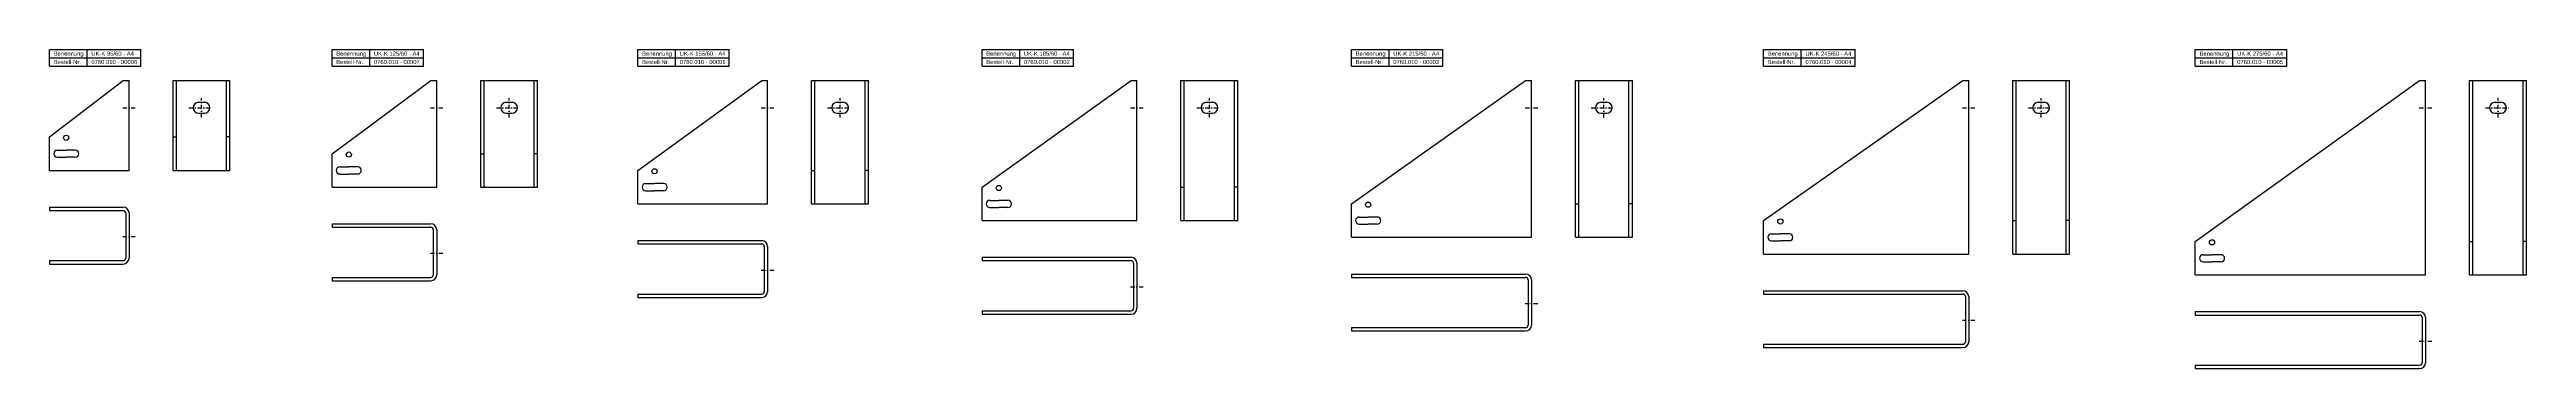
# Model space of a CAD drawing. Header units: inches. Extents: x 44 to 3003, y 41 to 423.
import ezdxf

# ---------------------------------------------------------------- set-up
doc = ezdxf.new("R2010")
doc.units = ezdxf.units.IN
doc.header["$LTSCALE"] = 10
doc.header["$MEASUREMENT"] = 0
doc.linetypes.add('STRICHPUNKT2', pattern=[0.5, 0.25, -0.125, 0, -0.125])
doc.layers.add('Halfen', color=2, linetype='Continuous')
doc.styles.add('ARIAL50', font='ARIAL.TTF', dxfattribs={"height": 5})

msp = doc.modelspace()

# ---------------------------------------------------------------- linework, layer by layer
at = {"layer": 'Halfen', "color": 2}
for p, q in [((43.7, 402.6), (43.7, 422.6)), ((43.7, 422.6), (152.9, 422.6)), ((88.7, 402.6), (88.7, 422.6)), ((152.9, 402.6), (152.9, 422.6)), ((381.2, 402.6), (381.2, 422.6)), ((381.2, 422.6), (490.4, 422.6)), ((426.2, 402.6), (426.2, 422.6)), ((490.4, 402.6), (490.4, 422.6)), ((746.5, 402.6), (746.5, 422.6)), ((746.5, 422.6), (855.7, 422.6)), ((791.5, 402.6), (791.5, 422.6)), ((855.7, 402.6), (855.7, 422.6)), ((1157.7, 402.6), (1157.7, 422.6)), ((1157.7, 422.6), (1266.9, 422.6)), ((1202.7, 402.6), (1202.7, 422.6)), ((1266.9, 402.6), (1266.9, 422.6)), ((1599, 402.6), (1599, 422.6)), ((1599, 422.6), (1708.2, 422.6)), ((1643.9, 402.6), (1643.9, 422.6)), ((1708.2, 402.6), (1708.2, 422.6)), ((2091.3, 402.6), (2091.3, 422.6)), ((2091.3, 422.6), (2200.5, 422.6)), ((2136.3, 402.6), (2136.3, 422.6)), ((2200.5, 402.6), (2200.5, 422.6)), ((2607, 402.6), (2607, 422.6)), ((2607, 422.6), (2716.2, 422.6)), ((2652, 402.6), (2652, 422.6)), ((2716.2, 402.6), (2716.2, 422.6)), ((43.7, 412.6), (152.9, 412.6)), ((43.7, 402.6), (152.9, 402.6)), ((43.7, 317.9), (131.7, 385.4)), ((131.7, 385.4), (138.7, 385.4)), ((138.7, 277.9), (138.7, 385.4)), ((191.3, 277.9), (191.3, 385.4)), ((191.3, 385.4), (259.3, 385.4)), ((195.3, 277.9), (195.3, 385.4)), ((255.3, 277.9), (255.3, 385.4)), ((259.3, 277.9), (259.3, 385.4)), ((381.2, 412.6), (490.4, 412.6)), ((381.2, 402.6), (490.4, 402.6)), ((381.2, 297.9), (499.2, 385.4)), ((499.2, 385.4), (506.2, 385.4)), ((506.2, 257.9), (506.2, 385.4)), ((558.8, 257.9), (558.8, 385.4)), ((558.8, 385.4), (626.8, 385.4)), ((562.8, 257.9), (562.8, 385.4)), ((622.8, 257.9), (622.8, 385.4)), ((626.8, 257.9), (626.8, 385.4)), ((746.5, 412.6), (855.7, 412.6)), ((746.5, 402.6), (855.7, 402.6)), ((746.5, 277.9), (894.5, 385.4)), ((894.5, 385.4), (901.5, 385.4)), ((901.5, 237.9), (901.5, 385.4)), ((954.1, 237.9), (954.1, 385.4)), ((954.1, 385.4), (1022.1, 385.4)), ((958.1, 237.9), (958.1, 385.4)), ((1018.1, 237.9), (1018.1, 385.4)), ((1022.1, 237.9), (1022.1, 385.4)), ((1157.7, 412.6), (1266.9, 412.6)), ((1157.7, 402.6), (1266.9, 402.6)), ((1157.7, 257.9), (1335.7, 385.4)), ((1335.7, 385.4), (1342.7, 385.4)), ((1342.7, 217.9), (1342.7, 385.4)), ((1395.3, 217.9), (1395.3, 385.4)), ((1395.3, 385.4), (1463.3, 385.4)), ((1399.3, 217.9), (1399.3, 385.4)), ((1459.3, 217.9), (1459.3, 385.4)), ((1463.3, 217.9), (1463.3, 385.4)), ((1599, 412.6), (1708.2, 412.6)), ((1599, 402.6), (1708.2, 402.6)), ((1599, 237.9), (1807, 385.4)), ((1807, 385.4), (1814, 385.4)), ((1814, 197.9), (1814, 385.4)), ((1866.5, 197.9), (1866.5, 385.4)), ((1866.5, 385.4), (1934.5, 385.4)), ((1870.5, 197.9), (1870.5, 385.4)), ((1930.5, 197.9), (1930.5, 385.4)), ((1934.5, 197.9), (1934.5, 385.4)), ((2091.3, 412.6), (2200.5, 412.6)), ((2091.3, 402.6), (2200.5, 402.6)), ((2091.3, 217.9), (2329.3, 385.4)), ((2329.3, 385.4), (2336.3, 385.4)), ((2336.3, 177.9), (2336.3, 385.4)), ((2388.9, 177.9), (2388.9, 385.4)), ((2388.9, 385.4), (2456.9, 385.4)), ((2392.9, 177.9), (2392.9, 385.4)), ((2452.9, 177.9), (2452.9, 385.4)), ((2456.9, 177.9), (2456.9, 385.4)), ((2607, 412.6), (2716.2, 412.6)), ((2607, 402.6), (2716.2, 402.6)), ((2607, 192.9), (2875, 385.4)), ((2875, 385.4), (2882, 385.4)), ((2882, 152.9), (2882, 385.4)), ((2934.6, 152.9), (2934.6, 385.4)), ((2934.6, 385.4), (3002.6, 385.4)), ((2938.6, 152.9), (2938.6, 385.4)), ((2998.6, 152.9), (2998.6, 385.4)), ((3002.6, 152.9), (3002.6, 385.4)), ((221.8, 359.4), (228.8, 359.4)), ((589.3, 359.4), (596.3, 359.4)), ((984.6, 359.4), (991.6, 359.4)), ((1425.8, 359.4), (1432.8, 359.4)), ((1897, 359.4), (1904, 359.4)), ((2419.4, 359.4), (2426.4, 359.4)), ((2965.1, 359.4), (2972.1, 359.4)), ((221.8, 346.4), (228.8, 346.4)), ((589.3, 346.4), (596.3, 346.4)), ((984.6, 346.4), (991.6, 346.4)), ((1425.8, 346.4), (1432.8, 346.4)), ((1897, 346.4), (1904, 346.4)), ((2419.4, 346.4), (2426.4, 346.4)), ((2965.1, 346.4), (2972.1, 346.4)), ((43.7, 277.9), (43.7, 317.9)), ((53, 302.1), (63.7, 302.1)), ((74.5, 302.1), (63.7, 302.1)), ((191.3, 317.9), (195.3, 317.9)), ((259.3, 317.9), (255.3, 317.9)), ((381.2, 257.9), (381.2, 297.9)), ((558.8, 297.9), (562.8, 297.9)), ((626.8, 297.9), (622.8, 297.9)), ((43.7, 277.9), (138.7, 277.9)), ((53, 293.6), (63.7, 293.6)), ((74.5, 293.6), (63.7, 293.6)), ((191.3, 277.9), (259.3, 277.9)), ((390.4, 282.1), (401.2, 282.1)), ((390.4, 273.6), (401.2, 273.6)), ((411.9, 282.1), (401.2, 282.1)), ((411.9, 273.6), (401.2, 273.6)), ((746.5, 237.9), (746.5, 277.9)), ((954.1, 277.9), (958.1, 277.9)), ((1022.1, 277.9), (1018.1, 277.9)), ((381.2, 257.9), (506.2, 257.9)), ((558.8, 257.9), (626.8, 257.9)), ((746.5, 237.9), (901.5, 237.9)), ((755.8, 262.1), (766.5, 262.1)), ((755.8, 253.6), (766.5, 253.6)), ((777.3, 262.1), (766.5, 262.1)), ((777.3, 253.6), (766.5, 253.6)), ((954.1, 237.9), (1022.1, 237.9)), ((1157.7, 217.9), (1157.7, 257.9)), ((1167, 242.1), (1177.7, 242.1)), ((1188.5, 242.1), (1177.7, 242.1)), ((1395.3, 257.9), (1399.3, 257.9)), ((1463.3, 257.9), (1459.3, 257.9)), ((1599, 197.9), (1599, 237.9)), ((1866.5, 237.9), (1870.5, 237.9)), ((1934.5, 237.9), (1930.5, 237.9)), ((43.7, 234), (131.7, 234)), ((43.7, 234), (43.7, 230)), ((43.7, 230), (131.7, 230)), ((134.7, 227), (134.7, 173)), ((138.7, 227), (138.7, 173)), ((381.2, 214), (499.2, 214)), ((381.2, 214), (381.2, 210)), ((381.2, 210), (499.2, 210)), ((1157.7, 217.9), (1342.7, 217.9)), ((1167, 233.6), (1177.7, 233.6)), ((1188.5, 233.6), (1177.7, 233.6)), ((1395.3, 217.9), (1463.3, 217.9)), ((1608.2, 222.1), (1619, 222.1)), ((1608.2, 213.6), (1619, 213.6)), ((1629.7, 222.1), (1619, 222.1)), ((1629.7, 213.6), (1619, 213.6)), ((2091.3, 177.9), (2091.3, 217.9)), ((2388.9, 217.9), (2392.9, 217.9)), ((2456.9, 217.9), (2452.9, 217.9)), ((502.2, 207), (502.2, 153)), ((506.2, 207), (506.2, 153)), ((746.5, 194), (894.5, 194)), ((746.5, 194), (746.5, 190)), ((746.5, 190), (894.5, 190)), ((897.5, 187), (897.5, 133)), ((901.5, 187), (901.5, 133)), ((1599, 197.9), (1814, 197.9)), ((1866.5, 197.9), (1934.5, 197.9)), ((2091.3, 177.9), (2336.3, 177.9)), ((2100.6, 202.1), (2111.3, 202.1)), ((2100.6, 193.6), (2111.3, 193.6)), ((2122.1, 202.1), (2111.3, 202.1)), ((2122.1, 193.6), (2111.3, 193.6)), ((2388.9, 177.9), (2456.9, 177.9)), ((2607, 152.9), (2607, 192.9)), ((2934.6, 192.9), (2938.6, 192.9)), ((3002.6, 192.9), (2998.6, 192.9)), ((43.7, 170), (131.7, 170)), ((43.7, 170), (43.7, 166)), ((43.7, 166), (131.7, 166)), ((381.2, 150), (499.2, 150)), ((381.2, 150), (381.2, 146)), ((1157.7, 174), (1335.7, 174)), ((1157.7, 174), (1157.7, 170)), ((1157.7, 170), (1335.7, 170)), ((1338.7, 167), (1338.7, 113)), ((1342.7, 167), (1342.7, 113)), ((1599, 154), (1807, 154)), ((1599, 154), (1599, 150)), ((1599, 150), (1807, 150)), ((2607, 152.9), (2882, 152.9)), ((2616.3, 177.1), (2627, 177.1)), ((2616.3, 168.6), (2627, 168.6)), ((2637.8, 177.1), (2627, 177.1)), ((2637.8, 168.6), (2627, 168.6)), ((2934.6, 152.9), (3002.6, 152.9)), ((381.2, 146), (499.2, 146)), ((746.5, 130), (894.5, 130)), ((746.5, 130), (746.5, 126)), ((746.5, 126), (894.5, 126)), ((1810, 147), (1810, 93)), ((1814, 147), (1814, 93)), ((2091.3, 134), (2329.3, 134)), ((2091.3, 134), (2091.3, 130)), ((2091.3, 130), (2329.3, 130)), ((2332.3, 127), (2332.3, 73)), ((2336.3, 127), (2336.3, 73)), ((1157.7, 110), (1335.7, 110)), ((1157.7, 110), (1157.7, 106)), ((1157.7, 106), (1335.7, 106)), ((1599, 90), (1807, 90)), ((1599, 90), (1599, 86)), ((2607, 109), (2875, 109)), ((2607, 109), (2607, 105)), ((2607, 105), (2875, 105)), ((2878, 102), (2878, 48)), ((2882, 102), (2882, 48)), ((1599, 86), (1807, 86)), ((2091.3, 70), (2329.3, 70)), ((2091.3, 70), (2091.3, 66)), ((2091.3, 66), (2329.3, 66)), ((2607, 45), (2875, 45)), ((2607, 45), (2607, 41)), ((2607, 41), (2875, 41))]:
    msp.add_line(p, q, dxfattribs=at)
at = {"layer": 'Halfen', "color": 1, "linetype": 'STRICHPUNKT2', "ltscale": 2}
for p, q in [((225.3, 341.4), (225.3, 364.4)), ((592.8, 341.4), (592.8, 364.4)), ((988.1, 341.4), (988.1, 364.4)), ((1429.3, 341.4), (1429.3, 364.4)), ((1900.5, 341.4), (1900.5, 364.4)), ((2422.9, 341.4), (2422.9, 364.4)), ((2968.6, 341.4), (2968.6, 364.4)), ((131.2, 352.9), (146.2, 352.9)), ((210.3, 352.9), (240.3, 352.9)), ((498.7, 352.9), (513.7, 352.9)), ((577.8, 352.9), (607.8, 352.9)), ((894, 352.9), (909, 352.9)), ((973.1, 352.9), (1003.1, 352.9)), ((1335.2, 352.9), (1350.2, 352.9)), ((1414.3, 352.9), (1444.3, 352.9)), ((1806.5, 352.9), (1821.5, 352.9)), ((1885.5, 352.9), (1915.5, 352.9)), ((2328.8, 352.9), (2343.8, 352.9)), ((2407.9, 352.9), (2437.9, 352.9)), ((2874.5, 352.9), (2889.5, 352.9)), ((2953.6, 352.9), (2983.6, 352.9)), ((131.2, 198.8), (146.2, 198.8)), ((498.7, 178.8), (513.7, 178.8)), ((894, 158.8), (909, 158.8)), ((1335.2, 138.8), (1350.2, 138.8)), ((1806.5, 118.8), (1821.5, 118.8)), ((2328.8, 98.8), (2343.8, 98.8)), ((2874.5, 73.8), (2889.5, 73.8))]:
    msp.add_line(p, q, dxfattribs=at)
at = {"layer": 'Halfen', "color": 2}
for centre in [(63.7, 316.9), (401.2, 296.9), (766.5, 276.9), (1177.7, 256.9), (1619, 236.9), (2111.3, 216.9), (2627, 191.9)]:
    msp.add_circle(centre, 3.1, dxfattribs=at)
for centre, radius, start, end in [((221.8, 352.9), 6.5, 90, 270), ((228.8, 352.9), 6.5, 270, 90), ((589.3, 352.9), 6.5, 90, 270), ((596.3, 352.9), 6.5, 270, 90), ((984.6, 352.9), 6.5, 90, 270), ((991.6, 352.9), 6.5, 270, 90), ((1425.8, 352.9), 6.5, 90, 270), ((1432.8, 352.9), 6.5, 270, 90), ((1897, 352.9), 6.5, 90, 270), ((1904, 352.9), 6.5, 270, 90), ((2419.4, 352.9), 6.5, 90, 270), ((2426.4, 352.9), 6.5, 270, 90), ((2965.1, 352.9), 6.5, 90, 270), ((2972.1, 352.9), 6.5, 270, 90), ((53, 297.9), 4.25, 90, 270), ((74.5, 297.9), 4.25, 270, 90), ((390.4, 277.9), 4.25, 90, 270), ((411.9, 277.9), 4.25, 270, 90), ((755.8, 257.9), 4.25, 90, 270), ((777.3, 257.9), 4.25, 270, 90), ((1167, 237.9), 4.25, 90, 270), ((1188.5, 237.9), 4.25, 270, 90), ((131.7, 227), 7, 0, 90), ((131.7, 227), 3, 0, 90), ((499.2, 207), 7, 0, 90), ((499.2, 207), 3, 0, 90), ((1608.2, 217.9), 4.25, 90, 270), ((1629.7, 217.9), 4.25, 270, 90), ((894.5, 187), 7, 0, 90), ((894.5, 187), 3, 0, 90), ((2100.6, 197.9), 4.25, 90, 270), ((2122.1, 197.9), 4.25, 270, 90), ((131.7, 173), 3, 270, 0), ((131.7, 173), 7, 270, 0), ((499.2, 153), 3, 270, 0), ((499.2, 153), 7, 270, 0), ((1335.7, 167), 7, 0, 90), ((1335.7, 167), 3, 0, 90), ((1807, 147), 7, 0, 90), ((1807, 147), 3, 0, 90), ((2616.3, 172.9), 4.25, 90, 270), ((2637.8, 172.9), 4.25, 270, 90), ((894.5, 133), 3, 270, 0), ((894.5, 133), 7, 270, 0), ((2329.3, 127), 7, 0, 90), ((2329.3, 127), 3, 0, 90), ((1335.7, 113), 3, 270, 0), ((1335.7, 113), 7, 270, 0), ((1807, 93), 3, 270, 0), ((1807, 93), 7, 270, 0), ((2875, 102), 7, 0, 90), ((2875, 102), 3, 0, 90), ((2329.3, 73), 3, 270, 0), ((2329.3, 73), 7, 270, 0), ((2875, 48), 3, 270, 0), ((2875, 48), 7, 270, 0)]:
    msp.add_arc(centre, radius, start, end, dxfattribs=at)

# ---------------------------------------------------------------- texts
at = {"layer": 'Halfen', "color": 2, "style": 'ARIAL50'}
for s, p in [('Benennung', (48.7, 415.1)), ('UK-K 95/60 - A4', (93.7, 415.1)), ('Benennung', (386.2, 415.1)), ('UK-K 125/60 - A4', (431.2, 415.1)), ('Benennung', (751.5, 415.1)), ('UK-K 155/60 - A4', (796.5, 415.1)), ('Benennung', (1162.7, 415.1)), ('UK-K 185/60 - A4', (1207.7, 415.1)), ('Benennung', (1604, 415.1)), ('UK-K 215/60 - A4', (1648.9, 415.1)), ('Benennung', (2096.3, 415.1)), ('UK-K 245/60 - A4', (2141.3, 415.1)), ('Benennung', (2612, 415.1)), ('UK-K 275/60 - A4', (2657, 415.1)), ('Bestell-Nr.', (48.7, 405.1)), ('0760.010 - 00006', (93.7, 405.1)), ('Bestell-Nr.', (386.2, 405.1)), ('0760.010 - 00007', (431.2, 405.1)), ('Bestell-Nr.', (751.5, 405.1)), ('0760.010 - 00001', (796.5, 405.1)), ('Bestell-Nr.', (1162.7, 405.1)), ('0760.010 - 00002', (1207.7, 405.1)), ('Bestell-Nr.', (1604, 405.1)), ('0760.010 - 00003', (1648.9, 405.1)), ('Bestell-Nr.', (2096.3, 405.1)), ('0760.010 - 00004', (2141.3, 405.1)), ('Bestell-Nr.', (2612, 405.1)), ('0760.010 - 00005', (2657, 405.1))]:
    msp.add_text(s, height=5, dxfattribs=at).set_placement(p)

doc.saveas('drawing.dxf')
